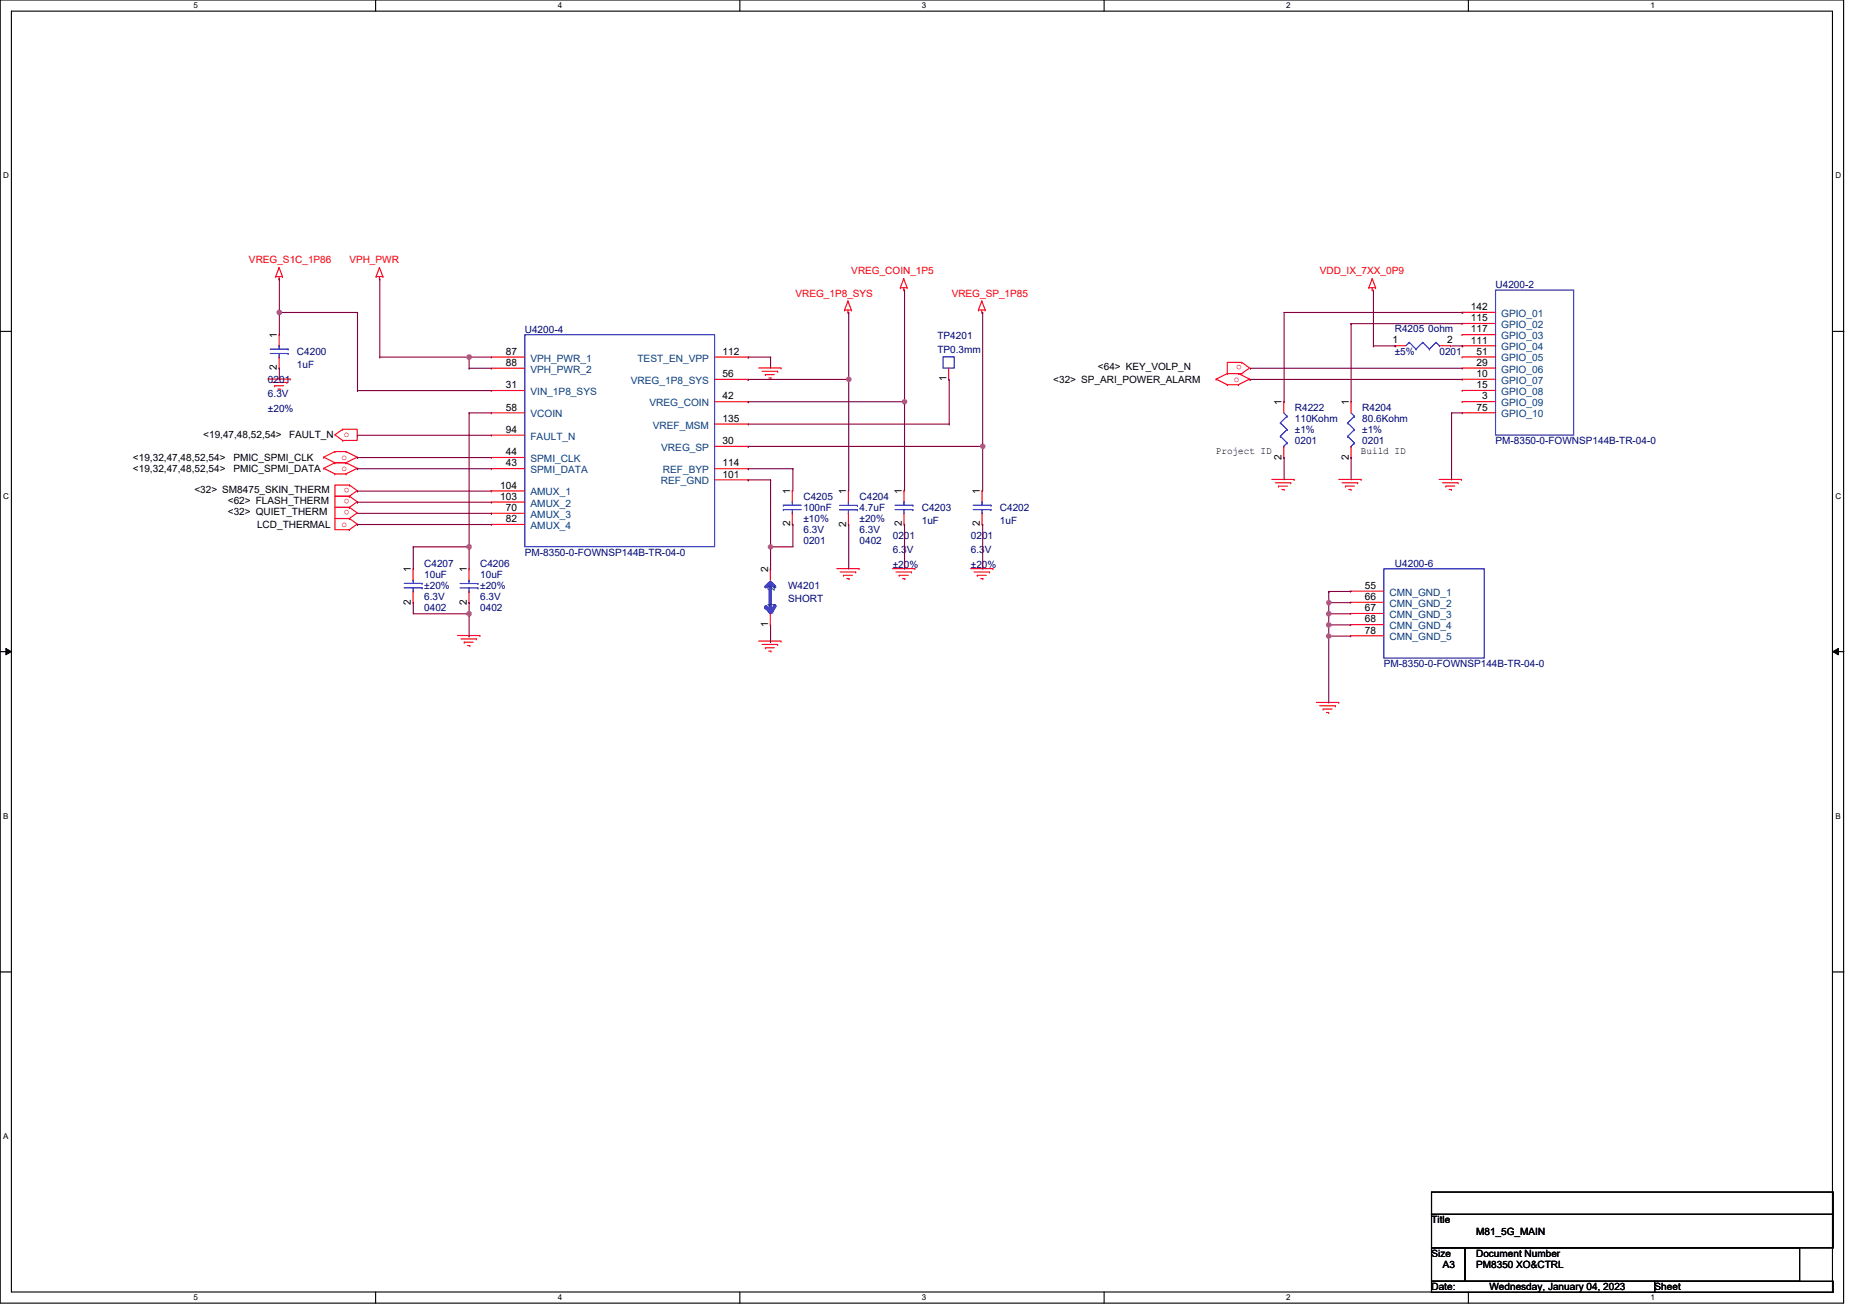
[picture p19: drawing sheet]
<svg xmlns="http://www.w3.org/2000/svg" width="297mm" height="210mm" viewBox="0 0 297 210" stroke-linecap="round" stroke-linejoin="round" font-family="sans-serif">
<defs><g id="words">
<g font-size="1.6" fill="#f00">
<text x="39.7" y="42">VREG_S1C_1P86</text>
<text x="55.7" y="42">VPH_PWR</text>
<text x="126.8" y="47.3">VREG_1P8_SYS</text>
<text x="135.7" y="43.8">VREG_COIN_1P5</text>
<text x="151.7" y="47.3">VREG_SP_1P85</text>
<text x="210.4" y="43.8">VDD_IX_7XX_0P9</text>
<text x="198" y="58.3" transform="rotate(180 198 58.3)">o</text>
<text x="196.7" y="60.9">o</text>
<text x="54.8" y="69.7">o</text>
<text x="54.5" y="73.3">o</text>
<text x="54.5" y="75.1">o</text>
<text x="55.7" y="77.8" transform="rotate(180 55.7 77.8)">o</text>
<text x="54.5" y="84">o</text>
<text x="55.7" y="81.4" transform="rotate(180 55.7 81.4)">o</text>
<text x="55.7" y="79.6" transform="rotate(180 55.7 79.6)">o</text>
</g>
<g font-size="1.6" fill="#000080">
<text x="238.4" y="45.9">U4200-2</text>
<text x="83.7" y="53">U4200-4</text>
<text x="222.4" y="53">R4205 0ohm</text>
<text x="47.4" y="56.6">C4200</text>
<text x="47.4" y="58.7">1uF</text>
<text x="149.5" y="54.1">TP4201</text>
<text x="149.5" y="56.2">TP0.3mm</text>
<text x="222.4" y="56.6">±5%</text>
<text x="229.5" y="56.6">0201</text>
<text x="42.7" y="61">0201</text>
<text x="42.7" y="63.3">6.3V</text>
<text x="42.7" y="65.6">±20%</text>
<text x="206.5" y="65.5">R4222</text>
<text x="217.2" y="65.5">R4204</text>
<text x="206.5" y="67.3">110Kohm</text>
<text x="206.5" y="69.1">±1%</text>
<text x="206.5" y="70.8">0201</text>
<text x="217.2" y="67.3">80.6Kohm</text>
<text x="217.2" y="69.1">±1%</text>
<text x="217.2" y="70.9">0201</text>
<text x="238.4" y="70.8">PM-8350-0-FOWNSP144B-TR-04-0</text>
<text x="128.1" y="79.7">C4205</text>
<text x="128.1" y="81.5">100nF</text>
<text x="128.1" y="83.3">±10%</text>
<text x="137.1" y="79.7">C4204</text>
<text x="137.1" y="81.5">4.7uF</text>
<text x="137.1" y="83.3">±20%</text>
<text x="147" y="81.5">C4203</text>
<text x="147" y="83.6">1uF</text>
<text x="159.4" y="81.5">C4202</text>
<text x="159.4" y="83.6">1uF</text>
<text x="83.7" y="88.6">PM-8350-0-FOWNSP144B-TR-04-0</text>
<text x="128.1" y="86.8">0201</text>
<text x="128.1" y="85">6.3V</text>
<text x="137.1" y="86.8">0402</text>
<text x="137.1" y="85.1">6.3V</text>
<text x="142.4" y="85.9">0201</text>
<text x="142.4" y="88.2">6.3V</text>
<text x="154.8" y="85.9">0201</text>
<text x="154.8" y="88.2">6.3V</text>
<text x="67.6" y="90.4">C4207</text>
<text x="67.6" y="92.2">10uF</text>
<text x="67.6" y="95.7">6.3V</text>
<text x="67.6" y="93.9">±20%</text>
<text x="76.6" y="90.4">C4206</text>
<text x="76.6" y="92.2">10uF</text>
<text x="76.6" y="95.7">6.3V</text>
<text x="76.6" y="94">±20%</text>
<text x="125.7" y="94">W4201</text>
<text x="142.4" y="90.6">±20%</text>
<text x="154.8" y="90.6">±20%</text>
<text x="222.4" y="90.4">U4200-6</text>
<text x="67.6" y="97.5">0402</text>
<text x="76.6" y="97.5">0402</text>
<text x="125.7" y="96.1">SHORT</text>
<text x="220.6" y="106.4">PM-8350-0-FOWNSP144B-TR-04-0</text>
</g>
<g font-size="1.6">
<text x="44.1" y="53.9" transform="rotate(-90 44.1 53.9)">1</text>
<text x="234.5" y="49.5">142</text>
<text x="234.5" y="51.2">115</text>
<text x="234.5" y="53">117</text>
<text x="44.1" y="59.1" transform="rotate(-90 44.1 59.1)">2</text>
<text x="80.6" y="56.6">87</text>
<text x="80.6" y="58.4">88</text>
<text x="115.2" y="56.6">112</text>
<text x="175.1" y="59.1">&lt;64&gt; KEY_VOLP_N</text>
<text x="222" y="54.8">1</text>
<text x="230.8" y="54.8">2</text>
<text x="234.5" y="54.8">111</text>
<text x="235.4" y="56.6">51</text>
<text x="235.4" y="58.4">29</text>
<text x="80.6" y="61.9">31</text>
<text x="80.6" y="65.5">58</text>
<text x="115.2" y="60.2">56</text>
<text x="115.2" y="63.7">42</text>
<text x="150.9" y="60.8" transform="rotate(-90 150.9 60.8)">1</text>
<text x="167.9" y="61">&lt;32&gt; SP_ARI_POWER_ALARM</text>
<text x="204.3" y="64.6" transform="rotate(-90 204.3 64.6)">1</text>
<text x="215.1" y="64.6" transform="rotate(-90 215.1 64.6)">1</text>
<text x="235.4" y="60.1">10</text>
<text x="235.4" y="61.9">15</text>
<text x="235.4" y="65.5">75</text>
<text x="236.3" y="63.7">3</text>
<text x="32.4" y="69.9">&lt;19,47,48,52,54&gt;</text>
<text x="46.1" y="69.9">FAULT_N</text>
<text x="80.6" y="69">94</text>
<text x="115.2" y="67.3">135</text>
<text x="115.2" y="70.8">30</text>
<text x="21.2" y="73.5">&lt;19,32,47,48,52,54&gt;</text>
<text x="21.2" y="75.2">&lt;19,32,47,48,52,54&gt;</text>
<text x="37.2" y="73.5">PMIC_SPMI_CLK</text>
<text x="37.2" y="75.2">PMIC_SPMI_DATA</text>
<text x="79.8" y="77.9">104</text>
<text x="80.7" y="72.6">44</text>
<text x="80.7" y="74.4">43</text>
<text x="115.2" y="74.4">114</text>
<text x="115.2" y="76.2">101</text>
<text x="193.9" y="72.4">Project ID</text>
<text x="204.3" y="73.3" transform="rotate(-90 204.3 73.3)">2</text>
<text x="215.1" y="73.3" transform="rotate(-90 215.1 73.3)">2</text>
<text x="217" y="72.4">Build ID</text>
<text x="31" y="78.6">&lt;32&gt; SM8475_SKIN_THERM</text>
<text x="36.3" y="82.2">&lt;32&gt; QUIET_THERM</text>
<text x="36.3" y="80.4">&lt;62&gt; FLASH_THERM</text>
<text x="79.8" y="79.7">103</text>
<text x="80.7" y="81.5">70</text>
<text x="80.7" y="83.3">82</text>
<text x="126" y="78.8" transform="rotate(-90 126 78.8)">1</text>
<text x="126" y="84" transform="rotate(-90 126 84)">2</text>
<text x="134.9" y="78.8" transform="rotate(-90 134.9 78.8)">1</text>
<text x="134.9" y="84" transform="rotate(-90 134.9 84)">2</text>
<text x="143.8" y="78.8" transform="rotate(-90 143.8 78.8)">1</text>
<text x="143.8" y="84" transform="rotate(-90 143.8 84)">2</text>
<text x="156.2" y="78.8" transform="rotate(-90 156.2 78.8)">1</text>
<text x="156.2" y="84" transform="rotate(-90 156.2 84)">2</text>
<text x="41" y="84.1">LCD_THERMAL</text>
<text x="65.5" y="91.3" transform="rotate(-90 65.5 91.3)">1</text>
<text x="74.4" y="91.3" transform="rotate(-90 74.4 91.3)">1</text>
<text x="122.5" y="91.3" transform="rotate(-90 122.5 91.3)">2</text>
<text x="217.6" y="93.9">55</text>
<text x="217.6" y="95.7">66</text>
<text x="65.5" y="96.4" transform="rotate(-90 65.5 96.4)">2</text>
<text x="74.4" y="96.5" transform="rotate(-90 74.4 96.5)">2</text>
<text x="122.5" y="100" transform="rotate(-90 122.5 100)">1</text>
<text x="217.6" y="97.5">67</text>
<text x="217.6" y="99.3">68</text>
<text x="217.6" y="101">78</text>
<text x="228.2" y="195.1">Title</text>
<text x="235.4" y="196.9">M81_5G_MAIN</text>
<text x="228.2" y="200.5">Size</text>
<text x="230" y="202.2">A3</text>
<text x="235.4" y="200.5">Document Number</text>
<text x="235.4" y="202.2">PM8350 XO&amp;CTRL</text>
<text x="228.2" y="205.8">Date:</text>
<text x="237.5" y="205.8">Wednesday, January 04, 2023</text>
<text x="263.8" y="205.8">Sheet</text>
</g>
<g font-size="1.6" fill="#004080">
<text x="239.3" y="50.5">GPIO_01</text>
<text x="239.3" y="52.3">GPIO_02</text>
<text x="84.6" y="57.7">VPH_PWR_1</text>
<text x="84.6" y="59.4">VPH_PWR_2</text>
<text x="101.6" y="57.7">TEST_EN_VPP</text>
<text x="239.3" y="54.1">GPIO_03</text>
<text x="239.3" y="55.9">GPIO_04</text>
<text x="239.4" y="57.7">GPIO_05</text>
<text x="239.4" y="59.4">GPIO_06</text>
<text x="84.6" y="63">VIN_1P8_SYS</text>
<text x="100.6" y="61.2">VREG_1P8_SYS</text>
<text x="103.5" y="64.8">VREG_COIN</text>
<text x="239.4" y="61.2">GPIO_07</text>
<text x="239.4" y="63">GPIO_08</text>
<text x="239.4" y="64.8">GPIO_09</text>
<text x="84.6" y="66.6">VCOIN</text>
<text x="84.6" y="70.1">FAULT_N</text>
<text x="104.1" y="68.4">VREF_MSM</text>
<text x="105.4" y="71.9">VREG_SP</text>
<text x="239.4" y="66.6">GPIO_10</text>
<text x="84.6" y="73.7">SPMI_CLK</text>
<text x="84.6" y="75.5">SPMI_DATA</text>
<text x="105.3" y="77.3">REF_GND</text>
<text x="105.7" y="75.5">REF_BYP</text>
<text x="84.6" y="79">AMUX_1</text>
<text x="84.6" y="80.8">AMUX_2</text>
<text x="84.6" y="82.6">AMUX_3</text>
<text x="84.6" y="84.4">AMUX_4</text>
<text x="123.6" y="94.3" transform="rotate(-90 123.6 94.3)">2</text>
<text x="221.5" y="95">CMN_GND_1</text>
<text x="123.6" y="97" transform="rotate(-90 123.6 97)">1</text>
<text x="221.5" y="96.8">CMN_GND_2</text>
<text x="221.5" y="98.6">CMN_GND_3</text>
<text x="221.5" y="100.3">CMN_GND_4</text>
<text x="221.5" y="102.1">CMN_GND_5</text>
</g>
<g font-size="1.3">
<text x="30.9" y="1.3">5</text>
<text x="88.9" y="1.3">4</text>
<text x="147" y="1.3">3</text>
<text x="205.1" y="1.3">2</text>
<text x="263.2" y="1.3">1</text>
<text x=".5" y="28.5">D</text>
<text x="292.6" y="28.5">D</text>
<text x=".5" y="79.5">C</text>
<text x="292.7" y="79.5">C</text>
<text x=".5" y="130.6">B</text>
<text x="292.7" y="130.6">B</text>
<text x=".5" y="181.7">A</text>
<text x="30.9" y="207.4">5</text>
<text x="88.9" y="207.4">4</text>
<text x="147" y="207.4">3</text>
<text x="205.1" y="207.4">2</text>
<text x="263.2" y="207.4">1</text>
</g>
</g></defs>
<path d="M0 0h293.9v207.9h-293.9zM1.8 1.8h290.4v204.3h-290.4z" fill="none" stroke="#000" stroke-width=".18"/>
<g fill="#fff">
<path d="M30.9 .2h.7v1.4h-.7z"/>
<path d="M30.9 206.3h.7v1.4h-.7z"/>
</g>
<path d="M59.9 0v1.8M59.9 206.1v1.8" fill="none" stroke="#000" stroke-width=".18"/>
<g fill="#fff">
<path d="M88.9 .2h.7v1.4h-.7z"/>
<path d="M88.9 206.3h.7v1.4h-.7z"/>
</g>
<path d="M118 0v1.8M118 206.1v1.8" fill="none" stroke="#000" stroke-width=".18"/>
<g fill="#fff">
<path d="M147 .2h.7v1.4h-.7z"/>
<path d="M147 206.3h.7v1.4h-.7z"/>
</g>
<path d="M176 0v1.8M176 206.1v1.8" fill="none" stroke="#000" stroke-width=".18"/>
<g fill="#fff">
<path d="M205.1 .2h.7v1.4h-.7z"/>
<path d="M205.1 206.3h.7v1.4h-.7z"/>
</g>
<path d="M234.1 0v1.8M234.1 206.1v1.8" fill="none" stroke="#000" stroke-width=".18"/>
<g fill="#fff">
<path d="M263.2 .2h.7v1.4h-.7z"/>
<path d="M263.2 206.3h.7v1.4h-.7z"/>
<path d="M.5 27.3h.9v1.4h-.9z"/>
<path d="M292.6 27.3h1v1.4h-1z"/>
<path d="M.5 78.4h.9v1.4h-.9z"/>
<path d="M292.7 78.4h.9v1.4h-.9z"/>
</g>
<path d="M0 52.9h1.8M292.2 52.9h1.8" fill="none" stroke="#000" stroke-width=".18"/>
<g fill="#fff">
<path d="M.5 129.5h.8v1.4h-.8z"/>
<path d="M292.7 129.5h.8v1.4h-.8z"/>
</g>
<path d="M0 103.9h1.8M292.2 103.9h1.8" fill="none" stroke="#000" stroke-width=".18"/>
<path d="M.9 103.4l.9 .5-.9 .5zM292.2 103.9l.9-.5v1z" fill="#000"/>
<path d="M.9 103.4l.9 .5-.9 .5zM292.2 103.9l.9-.5v1z" fill="none" stroke="#000" stroke-width=".16"/>
<path d="M.5 180.6h.8v1.4h-.8z" fill="#fff"/>
<path d="M0 155h1.8M292.2 155h1.8M228.2 190.1h64.1v3.6h-64.1zM228.2 193.7h64.1v5.3h-64.1zM228.2 199h5.4v5.4h-5.4zM233.6 199h53.3v5.4h-53.3zM228.2 204.4h35.6v1.7h-35.6zM263.8 204.4h28.5v1.7h-28.5z" fill="none" stroke="#000" stroke-width=".18"/>
<g fill="none" stroke="#f00" stroke-width=".18">
<path d="M44 44.1h.1M44 44.1h1M44.5 44.5h.1M44.5 42.7h.1M44.5 44.1v.4M44.5 42.7l.5 1.4M44.5 42.7l-.5 1.4M44.5 53.4h.1M44.5 53.4v1.7M44.5 58.7h.1M44.5 56.9v1.8M45 44.1h.1"/>
<path d="M60 44.1h.1M60 44.1h1M60.5 44.5h.1M60.5 42.7h.1M60.5 44.1v.4M60.5 42.7l.5 1.4M60.5 42.7l-.5 1.4M61 44.1h.1M121 58.7h3.5M121.5 59.2h2.5M122 59.8h.1M122 59.8h1.5"/>
<path d="M124 59.2h.1M124.5 58.7h.1M134.7 49.4h.1M134.7 49.4h1M135.2 49.8h.1M135.2 48h.1M135.2 49.4v.4M135.2 48l.5 1.4M135.2 48l-.5 1.4M135.7 49.4h.1M143.6 45.9h.1M143.6 45.9h1"/>
<path d="M144.1 46.2h.1M144.1 44.5h.1M144.1 45.9v.3M144.1 44.5l.5 1.4M144.1 44.5l-.5 1.4M144.6 45.9h.1M151.3 58.7v1.8M156 49.4h.1M156 49.4h1.1M156.5 49.8h.1M156.5 48h.1M156.5 49.4v.4"/>
<path d="M156.5 48l.6 1.4M156.5 48l-.5 1.4M157.1 49.4h.1M195.7 59.6h.1M195.7 59.6h1.8M195.7 59.6l-1.8 .9M197.5 59.6h.1M197.5 59.6l1.7 .9M198 59.6h.1M198 57.8h.1M198 57.8h-2.3v1.8h2.3M198 57.8l1.2 .9-1.2 .9"/>
<path d="M218.3 45.9h.1M218.3 45.9h1M218.8 46.2h.1M218.8 44.5h.1M218.8 45.9v.3M218.8 44.5l.5 1.4M218.8 44.5l-.5 1.4M219.3 45.9h.1M222.4 55.1h.1M222.4 55.1h1.8M229.5 55.1h1.8M231.3 55.1h.1"/>
<path d="M233.1 49.8h.1M233.1 49.8h5.4M233.1 51.6h.1M233.1 51.6h5.4M233.1 53.4h.1M233.1 53.4h5.4M233.1 55.2h.1M233.1 55.2h5.4M233.1 56.9h.1M233.1 56.9h5.4M233.1 58.7h.1M233.1 58.7h5.4"/>
<path d="M42.7 60.5h3.6M43.3 61h2.4M43.8 61.5h.1M43.8 61.5h1.4M44.3 62.1h.4M44.7 62.1h.1M45.7 61h.1M46.3 60.5h.1M51.6 72.9h.1M51.6 72.9l1.8 .9M51.6 74.7h.1M51.6 74.7l1.8 .9"/>
<path d="M53.4 72h.1M53.4 73.8h.1M53.4 72h1.8M53.4 72l-1.8 .9M53.4 73.8h1.8M53.4 75.6h.1M53.4 73.8l-1.8 .9M53.4 75.6h1.8M54.6 68.5h.1M54.6 70.2h.1M54.6 68.5h2.3v1.7h-2.3M54.6 68.5l-1.2 .9 1.2 .8"/>
<path d="M55.2 72h.1M55.2 73.8h.1M55.2 72l1.8 .9M55.2 75.6h.1M55.2 73.8l1.8 .9M55.7 79.1h.1M55.7 77.4h.1M55.7 77.4h-2.3v1.7h2.3M55.7 77.4l1.3 .9-1.3 .8M55.7 79.1h-2.3v1.8h2.3M55.7 79.1l1.3 .9-1.3 .9M57 72.9h.1"/>
<path d="M57 72.9l-1.8 .9M57 74.7h.1M57 74.7l-1.8 .9M122.6 60.3h.3M122.9 60.3h.1M126.3 78.3h.1M126.3 78.3v1.7M135.3 78.3h.1M135.3 78.3v1.8M144.1 78.3h.1M144.1 78.3v1.8M151.3 60.5h.1"/>
<path d="M156.6 78.3h.1M156.6 78.3v1.7M193.9 60.5h.1M193.9 60.5l1.8 .9M195.7 61.4h.1M195.7 61.4h1.8M197.5 61.4h.1M199.2 60.5h.1M199.2 60.5l-1.7 .9M202.8 76.5h3.5M203.3 77h2.5M203.8 77.5h.1"/>
<path d="M203.8 77.5h1.5M204.4 78.1h.3M204.7 78.1h.1M205.8 77h.1M206.3 76.5h.1M213.5 76.5h3.5M214 77h2.5M214.5 77.5h.1M214.5 77.5h1.4M215.1 78.1h.3M215.4 78.1h.1M216.5 77h.1"/>
<path d="M217 76.5h.1M229.5 76.5h3.5M230 77h2.5M230.5 77.5h.1M230.5 77.5h1.4M231.1 78.1h.3M231.4 78.1h.1M232.5 77h.1M233 76.5h.1M233.1 60.5h.1M233.1 60.5h5.4M233.1 62.3h.1"/>
<path d="M233.1 62.3h5.4M233.1 64.1h.1M233.1 64.1h5.4M233.1 65.8h.1M233.1 65.8h5.4M55.7 82.7h.1M55.7 80.9h.1M55.7 80.9h-2.3v1.8h2.3M55.7 80.9l1.3 .9-1.3 .9M55.7 84.5h.1M55.7 82.7h-2.3v1.8h2.3M55.7 82.7l1.3 .9-1.3 .9"/>
<path d="M65.9 90.7h.1M65.9 90.7v1.8M65.9 96.1h.1M65.9 94.3v1.8M126.3 83.6h.1M126.3 81.8v1.8M133.4 90.7h3.6M134 91.2h2.4M134.5 91.8h.1M134.5 91.8h1.4M135 92.3h.4M135.3 83.6h.1"/>
<path d="M135.3 81.9v1.7M135.4 92.3h.1M136.4 91.2h.1M137 90.7h.1M142.3 90.7h3.6M142.8 91.2h2.5M143.4 91.8h.1M143.4 91.8h1.4M143.9 92.3h.4M144.1 83.6h.1M144.1 81.8v1.8M144.3 92.3h.1"/>
<path d="M145.3 91.2h.1M145.9 90.7h.1M154.8 90.7h3.5M155.3 91.2h2.5M155.8 91.8h.1M155.8 91.8h1.4M156.4 92.3h.3M156.6 83.6h.1M156.6 81.8v1.8M156.7 92.3h.1M157.8 91.2h.1M158.3 90.7h.1"/>
<path d="M215.3 94.3h.1M215.3 94.3h5.3M215.3 96.1h.1M215.3 96.1h5.3M215.3 97.8h.1M215.3 97.8h5.3M215.3 99.6h.1M215.3 99.6h5.3M73 101.4h3.5M73.5 101.9h2.5M74 102.4h.1M74 102.4h1.4"/>
<path d="M74.6 103h.3M74.9 103h.1M76 101.9h.1M76.5 101.4h.1M121 102.3h3.5M121.5 102.8h2.5M122 103.3h.1M122 103.3h1.5M122.6 103.9h.3M122.9 103.9h.1M124 102.8h.1M124.5 102.3h.1"/>
<path d="M209.9 112h3.5M210.4 112.6h2.5M211 113.1h.1M211 113.1h1.4M211.5 113.6h.3M211.8 113.6h.1M212.9 112.6h.1M213.4 112h.1M215.3 101.4h.1M215.3 101.4h5.3"/>
</g>
<g fill="none" stroke="#00f" stroke-width=".18">
<path d="M43.1 55.7h2.8M43.1 56.4h2.8M44.5 55.1h.1M44.5 56.9h.1M44.5 55.1v.6M44.5 56.4v.5M45.9 55.7h.1M45.9 56.4h.1M150.4 56.9h1.7v1.8h-1.7zM224.7 54.6h.1M224.7 54.6l-.5 .5M224.7 54.6l1.1 1.1"/>
<path d="M225.8 55.7h.1M226.8 54.6h.1M226.8 54.6l-1 1.1M226.8 54.6l1.1 1.1M227.9 55.7h.1M229 54.6h.1M229 54.6l-1.1 1.1M229 54.6l.5 .5M229.5 55.1h.1M238.4 46.3h12.5v23.1h-12.5zM64.4 93.1h2.9M64.4 93.8h2.9"/>
<path d="M65.9 92.5h.1M65.9 94.3h.1M65.9 92.5v.6M65.9 93.8v.5M67.3 93.1h.1M67.3 93.8h.1M124.9 80.6h.1M124.9 81.3h.1M124.9 80.6h2.9M124.9 81.3h2.9M126.3 80h.1M126.3 81.8h.1"/>
<path d="M126.3 80v.6M126.3 81.3v.5M133.8 80.6h2.9M133.8 81.3h2.9M135.3 80.1h.1M135.3 81.9h.1M135.3 80.1v.5M135.3 81.3v.6M136.7 80.6h.1M136.7 81.3h.1M142.7 81.3h2.9M142.7 80.6h2.9"/>
<path d="M144.1 80.1h.1M144.1 81.8h.1M144.1 80.1v.5M144.1 81.3v.5M145.6 80.6h.1M145.6 81.3h.1M155.2 81.3h2.8M155.2 80.6h2.8M156.6 80h.1M156.6 81.8h.1M156.6 80v.6M156.6 81.3v.5"/>
<path d="M158 80.6h.1M158 81.3h.1M220.6 90.7h16v14.3h-16z"/>
</g>
<path d="M122.6 93.1l-.5 .5" fill="none" stroke="#00f" stroke-width=".53"/>
<circle cx="122.6" cy="93.1" r=".26" fill="#00f"/>
<path d="M122.8 92.9l.7 .7" fill="none" stroke="#00f" stroke-width=".53"/>
<circle cx="122.8" cy="92.9" r=".26" fill="#00f"/>
<path d="M122.8 93.4v3.9" fill="none" stroke="#00f" stroke-width=".53"/>
<circle cx="122.8" cy="93.4" r=".26" fill="#00f"/>
<path d="M122.1 96.8l.7 .9" fill="none" stroke="#00f" stroke-width=".53"/>
<circle cx="122.1" cy="96.8" r=".26" fill="#00f"/>
<path d="M123.5 96.6l-.5 1.1" fill="none" stroke="#00f" stroke-width=".53"/>
<circle cx="123.5" cy="96.6" r=".26" fill="#00f"/>
<g fill="none" stroke="#f00" stroke-width=".18">
<path d="M78.3 56.9h.1M78.3 56.9h5.4M78.3 58.7h.1M78.3 58.7h5.4M113.9 57h5.4M119.3 57h.1M78.3 62.3h.1M78.3 62.3h5.4M78.3 65.8h.1M78.3 65.8h5.4M78.3 69.4h.1M78.3 69.4h5.4"/>
<path d="M78.3 73h.1M78.3 73h5.4M78.3 74.7h.1M78.3 74.7h5.4M78.3 78.3h.1M78.3 78.3h5.4M113.9 60.5h5.4M114 64.1h5.3M114 67.6h5.3M114 71.2h5.3M114 74.8h5.3M114 76.5h5.3"/>
<path d="M119.3 60.5h.1M119.3 64.1h.1M119.3 67.6h.1M119.3 71.2h.1M119.3 74.8h.1M119.3 76.5h.1M204.7 64.1h.1M204.7 64.1v1.7M204.7 73h.1M204.7 71.2v1.8M215.4 64.1h.1M215.4 64.1v1.8"/>
<path d="M215.4 73h.1M215.4 71.2v1.8M74.8 90.8h.1M74.8 90.8v1.7M74.8 96.1h.1M74.8 94.3v1.8M78.3 80.1h.1M78.3 80.1h5.4M78.3 81.9h.1M78.3 81.9h5.4M78.4 83.7h.1M78.4 83.7h5.3"/>
<path d="M122.8 99.6h.1M122.8 97.9v1.7M122.8 90.8h.1M122.8 90.8v1.7"/>
</g>
<g fill="none" stroke="#00f" stroke-width=".18">
<path d="M83.7 53.4h30.2v33.8h-30.2zM204.1 67.4h.1M204.1 69.6h.1M204.1 67.4l1.1 1.1M204.1 69.6l1.1 1M204.7 71.2h.1M204.7 65.8l.5 .6M205.2 66.4h.1M205.2 68.5h.1M205.2 70.6h.1M205.2 66.4l-1.1 1M205.2 68.5l-1.1 1.1"/>
<path d="M205.2 70.6l-.5 .6M214.9 67.5h.1M214.9 69.6h.1M214.9 67.5l1.1 1M214.9 69.6l1.1 1.1M215.4 71.2h.1M215.4 65.9l.6 .5M216 66.4h.1M216 68.5h.1M216 70.7h.1M216 66.4l-1.1 1.1M216 68.5l-1.1 1.1"/>
<path d="M216 70.7l-.6 .5M73.4 93.1h2.8M73.4 93.8h2.8M74.8 92.5h.1M74.8 94.3h.1M74.8 92.5v.6M74.8 93.8v.5M76.2 93.1h.1M76.2 93.8h.1"/>
</g>
<path d="M44.5 49.8h.1M44.5 49.8h12.5M57 49.8h.1M57 49.8v12.5M60.6 57h.1M60.6 44.5h.1M60.6 57h14.2M60.6 44.5v12.5M57 62.3h.1M57 62.3h21.4" fill="none" stroke="#800040" stroke-width=".18"/>
<circle cx="44.5" cy="49.8" r=".35" fill="#f0f"/>
<circle cx="44.5" cy="49.8" r=".35" fill="none" stroke="#f0f" stroke-width=".18"/>
<path d="M44.5 44.5h.1M44.5 49.8h.1M44.5 58.7h.1M44.5 44.5v8.9M44.5 58.7v1.8M74.8 58.7h.1M74.8 57h.1M74.8 58.7h3.6M74.8 57v1.7M74.8 57h3.6" fill="none" stroke="#800040" stroke-width=".18"/>
<circle cx="74.8" cy="57" r=".35" fill="#f0f"/>
<circle cx="74.8" cy="57" r=".35" fill="none" stroke="#f0f" stroke-width=".18"/>
<path d="M74.8 65.9v21.3M74.8 87.2h.1" fill="none" stroke="#800040" stroke-width=".18"/>
<circle cx="74.8" cy="87.2" r=".35" fill="#f0f"/>
<circle cx="74.8" cy="87.2" r=".35" fill="none" stroke="#f0f" stroke-width=".18"/>
<g fill="none" stroke="#800040" stroke-width=".18">
<path d="M119.3 57h.1M119.3 57h3.6M122.9 57h.1M122.9 57v1.7M57 69.4h.1M57 73h.1M57 74.8h.1M57 78.3h.1M57 69.4h21.4M57 73h21.4M57 74.8h21.4M57 78.3h21.4"/>
<path d="M74.8 65.9h.1M74.8 65.9h3.6M119.3 60.5h.1M119.3 64.1h.1M119.3 71.2h.1M119.3 60.5h16M119.3 64.1h24.9M119.3 67.6h32M119.3 71.2h37.4M151.3 67.6h.1M57 81.9h21.4M78.4 81.9h.1"/>
</g>
<circle cx="156.7" cy="71.2" r=".35" fill="#f0f"/>
<circle cx="156.7" cy="71.2" r=".35" fill="none" stroke="#f0f" stroke-width=".18"/>
<g fill="none" stroke="#800040" stroke-width=".18">
<path d="M119.3 74.8h.1M119.3 76.5h.1M119.3 74.8h7.1M119.3 76.5h3.6M122.9 76.5h.1M122.9 76.5v10.7M126.4 74.8h.1M126.4 74.8v3.5M135.3 83.7h.1M135.3 83.7v7.1M144.2 83.7h.1M144.2 83.7v7.1"/>
<path d="M156.7 83.7h.1M156.7 83.7v7.1"/>
</g>
<circle cx="122.9" cy="87.2" r=".35" fill="#f0f"/>
<circle cx="122.9" cy="87.2" r=".35" fill="none" stroke="#f0f" stroke-width=".18"/>
<g fill="none" stroke="#800040" stroke-width=".18">
<path d="M199.4 58.7h.1M199.4 58.7h33.8M199.4 60.5h.1M199.4 60.5h33.8M231.4 65.9h.1M231.4 65.9v10.6M122.9 87.2h.1M122.9 90.8h.1M122.9 87.2v3.6M126.4 83.7h.1M126.4 83.7v3.5h-3.5M211.9 94.3h.1"/>
<path d="M211.9 96.1h.1M211.9 94.3h3.5M211.9 94.3v1.8M211.9 96.1h3.5"/>
</g>
<circle cx="211.9" cy="96.1" r=".35" fill="#f0f"/>
<circle cx="211.9" cy="96.1" r=".35" fill="none" stroke="#f0f" stroke-width=".18"/>
<path d="M211.9 96.1h.1M211.9 96.1v1.8" fill="none" stroke="#800040" stroke-width=".18"/>
<circle cx="211.9" cy="97.9" r=".35" fill="#f0f"/>
<circle cx="211.9" cy="97.9" r=".35" fill="none" stroke="#f0f" stroke-width=".18"/>
<path d="M211.9 97.9h.1M211.9 99.7h.1M211.9 97.9h3.5M211.9 97.9v3.6M211.9 99.7h3.5" fill="none" stroke="#800040" stroke-width=".18"/>
<circle cx="211.9" cy="99.7" r=".35" fill="#f0f"/>
<circle cx="211.9" cy="99.7" r=".35" fill="none" stroke="#f0f" stroke-width=".18"/>
<path d="M211.9 101.5h.1M211.9 101.5h3.5M211.9 101.5v10.6" fill="none" stroke="#800040" stroke-width=".18"/>
<circle cx="211.9" cy="101.5" r=".35" fill="#f0f"/>
<circle cx="211.9" cy="101.5" r=".35" fill="none" stroke="#f0f" stroke-width=".18"/>
<path d="M135.3 49.8h.1M135.3 49.8v10.7" fill="none" stroke="#800040" stroke-width=".18"/>
<circle cx="135.3" cy="60.5" r=".35" fill="#f0f"/>
<circle cx="135.3" cy="60.5" r=".35" fill="none" stroke="#f0f" stroke-width=".18"/>
<path d="M144.2 46.3h.1M144.2 46.3v17.8" fill="none" stroke="#800040" stroke-width=".18"/>
<circle cx="144.2" cy="64.1" r=".35" fill="#f0f"/>
<circle cx="144.2" cy="64.1" r=".35" fill="none" stroke="#f0f" stroke-width=".18"/>
<g fill="none" stroke="#800040" stroke-width=".18">
<path d="M156.7 49.8h.1M156.7 49.8v28.5M215.4 51.6h.1M215.4 51.6h17.8M215.4 51.6v12.5M219 55.2h3.5M222.5 55.2h.1M135.3 60.5h.1M135.3 60.5v17.8M144.2 64.1h.1M144.2 64.1v14.2M151.3 60.5h.1"/>
<path d="M151.3 60.5v7.1M156.7 71.2h.1M215.4 73h.1M215.4 73v3.5M231.4 65.9h.1M231.4 65.9h1.8M65.9 87.2h.1M65.9 96.1h.1M65.9 87.2h8.9M65.9 87.2v3.6M65.9 96.1v1.8M74.8 87.2h.1"/>
<path d="M74.8 96.1h.1M74.8 87.2v3.6M74.8 96.1v1.8"/>
</g>
<circle cx="74.8" cy="97.9" r=".35" fill="#f0f"/>
<circle cx="74.8" cy="97.9" r=".35" fill="none" stroke="#f0f" stroke-width=".18"/>
<g fill="none" stroke="#800040" stroke-width=".18">
<path d="M219 55.2h.1M219 46.3v8.9M231.4 55.2h1.8M233.2 49.8h.1M233.2 55.2h.1M233.2 49.8h-28.5v14.3M204.7 64.1h.1M204.7 73h.1M204.7 73v3.5M57 80.1h.1M57 83.7h.1M57 80.1h21.4"/>
<path d="M57 83.7h21.4M65.9 97.9h8.9M74.8 97.9h.1M74.8 97.9v3.6M122.9 99.7v2.7M74.8 101.5h.1M122.9 102.4h.1"/>
</g>
<circle cx="44.5" cy="49.8" r=".35" fill="#f0f"/>
<circle cx="44.5" cy="49.8" r=".35" fill="none" stroke="#f0f" stroke-width=".18"/>
<circle cx="74.8" cy="57" r=".35" fill="#f0f"/>
<circle cx="74.8" cy="57" r=".35" fill="none" stroke="#f0f" stroke-width=".18"/>
<circle cx="74.8" cy="87.2" r=".35" fill="#f0f"/>
<circle cx="74.8" cy="87.2" r=".35" fill="none" stroke="#f0f" stroke-width=".18"/>
<circle cx="156.7" cy="71.2" r=".35" fill="#f0f"/>
<circle cx="156.7" cy="71.2" r=".35" fill="none" stroke="#f0f" stroke-width=".18"/>
<circle cx="122.9" cy="87.2" r=".35" fill="#f0f"/>
<circle cx="122.9" cy="87.2" r=".35" fill="none" stroke="#f0f" stroke-width=".18"/>
<circle cx="211.9" cy="96.1" r=".35" fill="#f0f"/>
<circle cx="211.9" cy="96.1" r=".35" fill="none" stroke="#f0f" stroke-width=".18"/>
<circle cx="211.9" cy="97.9" r=".35" fill="#f0f"/>
<circle cx="211.9" cy="97.9" r=".35" fill="none" stroke="#f0f" stroke-width=".18"/>
<circle cx="211.9" cy="99.7" r=".35" fill="#f0f"/>
<circle cx="211.9" cy="99.7" r=".35" fill="none" stroke="#f0f" stroke-width=".18"/>
<circle cx="211.9" cy="101.5" r=".35" fill="#f0f"/>
<circle cx="211.9" cy="101.5" r=".35" fill="none" stroke="#f0f" stroke-width=".18"/>
<circle cx="135.3" cy="60.5" r=".35" fill="#f0f"/>
<circle cx="135.3" cy="60.5" r=".35" fill="none" stroke="#f0f" stroke-width=".18"/>
<circle cx="144.2" cy="64.1" r=".35" fill="#f0f"/>
<circle cx="144.2" cy="64.1" r=".35" fill="none" stroke="#f0f" stroke-width=".18"/>
<circle cx="74.8" cy="97.9" r=".35" fill="#f0f"/>
<circle cx="74.8" cy="97.9" r=".35" fill="none" stroke="#f0f" stroke-width=".18"/>
<use href="#words"/>
</svg>
